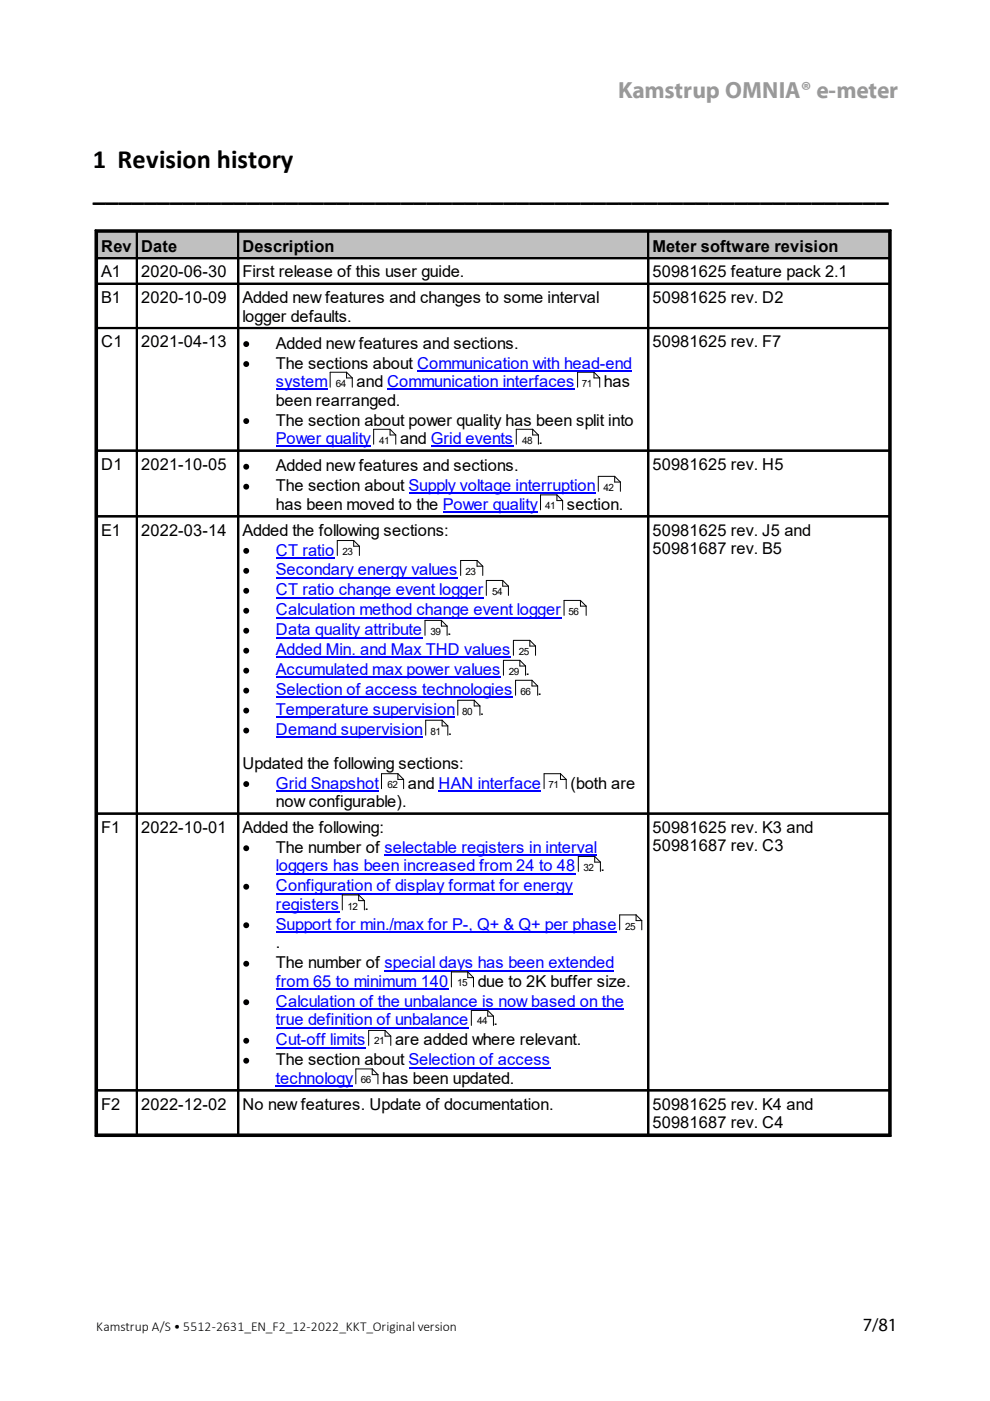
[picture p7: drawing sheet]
<svg xmlns="http://www.w3.org/2000/svg" width="210mm" height="297mm" viewBox="0 0 210 297" stroke-linecap="round" stroke-linejoin="round" font-family="sans-serif">
<defs><g id="words">
<g font-size="5.6">
<text x="19.7" y="35.5">1 Revision history</text>
<text x="19.7" y="42.3">______________________________________________________________</text>
</g>
<text font-size="5" fill="#999" x="131.1" y="20.9">Kamstrup OMNIA® e-meter</text>
<text font-size="3.9" x="182.9" y="282.1">7/81</text>
<g font-size="3.5">
<text x="21.5" y="53.4">Rev</text>
<text x="29.9" y="53.4">Date</text>
<text x="51.4" y="53.4">Description</text>
<text x="138.3" y="53.4">Meter software revision</text>
<text x="21.5" y="58.8">A1</text>
<text x="29.9" y="58.8">2020-06-30</text>
<text x="51.4" y="58.8">First release of this user guide.</text>
<text x="138.3" y="58.8">50981625 feature pack 2.1</text>
<text x="21.5" y="64.3">B1</text>
<text x="29.9" y="64.3">2020-10-09</text>
<text x="51.4" y="64.3">Added new features and changes to some interval</text>
<text x="138.3" y="64.3">50981625 rev. D2</text>
<text x="51.4" y="68.2">logger defaults.</text>
<text x="21.5" y="73.6">C1</text>
<text x="29.9" y="73.6">2021-04-13</text>
<text x="51.4" y="73.9">·</text>
<text x="58.5" y="73.9">Added new features and sections.</text>
<text x="138.3" y="73.6">50981625 rev. F7</text>
<text x="51.4" y="78.2">·</text>
<text x="58.5" y="78.2">The sections about Communication with head-end</text>
<text x="75.6" y="82.1">and Communication interfaces</text>
<text x="128.1" y="82.1">has</text>
<text x="58.5" y="86">been rearranged.</text>
<text x="51.4" y="90.3">·</text>
<text x="58.5" y="90.3">The section about power quality has been split into</text>
<text x="84.8" y="94.2">and Grid events</text>
<text x="114.1" y="94.2">.</text>
<text x="21.5" y="99.6">D1</text>
<text x="29.9" y="99.6">2021-10-05</text>
<text x="51.4" y="99.9">·</text>
<text x="58.5" y="99.9">Added new features and sections.</text>
<text x="138.3" y="99.6">50981625 rev. H5</text>
<text x="51.4" y="104.2">·</text>
<text x="58.5" y="104.2">The section about Supply voltage interruption</text>
<text x="21.5" y="113.5">E1</text>
<text x="29.9" y="113.5">2022-03-14</text>
<text x="51.4" y="113.5">Added the following sections:</text>
<text x="58.5" y="108.1">has been moved to the Power quality</text>
<text x="120.2" y="108.1">section.</text>
<text x="138.3" y="113.5">50981625 rev. J5 and</text>
<text x="51.4" y="117.8">·</text>
<text x="138.3" y="117.5">50981687 rev. B5</text>
<text x="51.4" y="122">·</text>
<text x="51.4" y="126.2">·</text>
<text x="51.4" y="130.5">·</text>
<text x="51.4" y="134.7">·</text>
<text x="94.8" y="134.7">.</text>
<text x="51.4" y="138.9">·</text>
<text x="51.4" y="143.2">·</text>
<text x="111.4" y="143.2">.</text>
<text x="51.4" y="147.4">·</text>
<text x="114" y="147.4">.</text>
<text x="51.4" y="151.6">·</text>
<text x="51.4" y="155.9">·</text>
<text x="94.9" y="155.9">.</text>
<text x="101.8" y="151.6">.</text>
<text x="51.4" y="163">Updated the following sections:</text>
<text x="51.4" y="167.2">·</text>
<text x="86.5" y="167.2">and HAN interface</text>
<text x="121" y="167.2">(both are</text>
<text x="58.5" y="171.1">now configurable).</text>
<text x="21.5" y="176.6">F1</text>
<text x="29.9" y="176.6">2022-10-01</text>
<text x="51.4" y="176.6">Added the following:</text>
<text x="138.3" y="176.6">50981625 rev. K3 and</text>
<text x="51.4" y="180.8">·</text>
<text x="58.5" y="180.8">The number of selectable registers in interval</text>
<text x="127.3" y="184.8">.</text>
<text x="138.3" y="180.5">50981687 rev. C3</text>
<text x="51.4" y="189">·</text>
<text x="51.4" y="197.2">·</text>
<text x="77.3" y="192.9">.</text>
<text x="58.5" y="201.1">.</text>
<text x="51.4" y="205.3">·</text>
<text x="58.5" y="205.3">The number of special days has been extended</text>
<text x="101.3" y="209.2">due to 2K buffer size.</text>
<text x="51.4" y="213.5">·</text>
<text x="51.4" y="221.6">·</text>
<text x="83.8" y="221.6">are added where relevant.</text>
<text x="104.6" y="217.4">.</text>
<text x="51.4" y="225.9">·</text>
<text x="58.5" y="225.9">The section about Selection of access</text>
<text x="81" y="229.8">has been updated.</text>
<text x="21.5" y="235.3">F2</text>
<text x="29.9" y="235.3">2022-12-02</text>
<text x="51.4" y="235.3">No new features. Update of documentation.</text>
<text x="138.3" y="235.3">50981625 rev. K4 and</text>
<text x="138.3" y="239.2">50981687 rev. C4</text>
</g>
<g font-size="3.5" fill="#00f">
<text x="58.5" y="82.1">system</text>
<text x="58.5" y="94.2">Power quality</text>
<text x="58.5" y="117.8">CT ratio</text>
<text x="58.5" y="122">Secondary energy values</text>
<text x="58.5" y="126.2">CT ratio change event logger</text>
<text x="58.5" y="130.5">Calculation method change event logger</text>
<text x="58.5" y="134.7">Data quality attribute</text>
<text x="58.5" y="138.9">Added Min. and Max THD values</text>
<text x="58.5" y="143.2">Accumulated max power values</text>
<text x="58.5" y="147.4">Selection of access technologies</text>
<text x="58.5" y="151.6">Temperature supervision</text>
<text x="58.5" y="155.9">Demand supervision</text>
<text x="58.5" y="167.2">Grid Snapshot</text>
<text x="58.5" y="184.8">loggers has been increased from 24 to 48</text>
<text x="58.5" y="189">Configuration of display format for energy</text>
<text x="58.5" y="192.9">registers</text>
<text x="58.5" y="197.2">Support for min./max for P-, Q+ &amp; Q+ per phase</text>
<text x="58.5" y="209.2">from 65 to minimum 140</text>
<text x="58.5" y="213.5">Calculation of the unbalance is now based on the</text>
<text x="58.5" y="217.4">true definition of unbalance</text>
<text x="58.5" y="221.6">Cut-off limits</text>
<text x="58.5" y="229.8">technology</text>
</g>
<text font-size="2.9" x="20.4" y="282.1">Kamstrup A/S • 5512-2631_EN_F2_12-2022_KKT_Original version</text>
<g font-size="2.1">
<text x="71.2" y="82.2">64</text>
<text x="123.4" y="82.2">71</text>
<text x="80.4" y="94.1">41</text>
<text x="110.7" y="94.1">48</text>
<text x="115.6" y="107.9">41</text>
<text x="128" y="104">42</text>
<text x="72.6" y="117.8">23</text>
<text x="98.7" y="122">23</text>
<text x="104.3" y="126.2">54</text>
<text x="120.6" y="130.5">56</text>
<text x="91.3" y="134.7">39</text>
<text x="107.9" y="143.2">29</text>
<text x="110" y="138.9">25</text>
<text x="110.3" y="147.4">66</text>
<text x="91.3" y="155.8">81</text>
<text x="98" y="151.6">80</text>
<text x="82.1" y="167.1">62</text>
<text x="116.3" y="167.1">71</text>
<text x="123.7" y="184.8">32</text>
<text x="73.7" y="192.9">12</text>
<text x="132.5" y="197.1">25</text>
<text x="96.9" y="209.1">15</text>
<text x="79.3" y="221.4">21</text>
<text x="101.2" y="217.2">44</text>
<text x="76.5" y="229.5">66</text>
</g>
</g></defs>
<path d="M20.3 48.8h168.5v192h-168.5z" fill="none" stroke="#000" stroke-width=".45"/>
<path d="M20.9 49.4h8v5.2h-8z" fill="#c0c0c0"/>
<path d="M20.6 49.1h8.4v5.6h-8.4z" fill="none" stroke="#000" stroke-width=".45"/>
<path d="M29.3 49.4h21v5.2h-21z" fill="#c0c0c0"/>
<path d="M29 49.1h21.5v5.6h-21.5z" fill="none" stroke="#000" stroke-width=".45"/>
<path d="M50.8 49.4h86.5v5.2h-86.5z" fill="#c0c0c0"/>
<path d="M50.5 49.1h86.9v5.6h-86.9z" fill="none" stroke="#000" stroke-width=".45"/>
<path d="M137.7 49.4h50.7v5.2h-50.7z" fill="#c0c0c0"/>
<path d="M29 54.7v40.9M50.5 54.7v40.9M188.5 54.7h-167.9v40.9h167.9v-46.5h-51.1v46.5M20.6 60.2h167.9M20.6 69.5h167.9" fill="none" stroke="#000" stroke-width=".45"/>
<path d="M88.4 78.6h45.6M58.5 82.6h10.9M58.5 94.6h20.1M82.1 82.6h39.8M91.3 94.6h17.6" fill="none" stroke="#00f" stroke-width=".3"/>
<g fill="none" stroke="#000" stroke-width=".21">
<path d="M73.5 78.9h-3.5v3.2M73.5 78.9l1.2 1.2M73.5 78.9v1.2h1.2M125.9 78.9h-3.4v3.2M125.9 78.9v1.2h1.3M125.9 78.9l1.3 1.2M74.7 80.1v2M82.7 91h-3.5v3.2M82.7 91l1.2 1.2M82.7 91v1.2h1.2M83.9 92.2v2M112.9 91h-3.4v3.2"/>
<path d="M112.9 91v1.2h1.2M112.9 91l1.2 1.2M114.1 92.2v2M127.2 80.1v2"/>
</g>
<path d="M21.5 96.5h4.4v3.7h-4.4z" fill="#fff"/>
<path d="M20.6 95.6h8.4v13.9h-8.4z" fill="none" stroke="#000" stroke-width=".45"/>
<path d="M29.9 96.5h18v3.7h-18z" fill="#fff"/>
<path d="M29 95.6h108.4v13.9h-108.4zM50.5 95.6v13.9" fill="none" stroke="#000" stroke-width=".45"/>
<path d="M86.6 104.6h39.6M93.9 108.6h20.1" fill="none" stroke="#00f" stroke-width=".3"/>
<path d="M118.1 104.9h-3.5v3.2M118.1 104.9l1.2 1.2M118.1 104.9v1.2h1.2M119.3 106.1v2M130.3 101h-3.5v3.2M130.3 101l1.2 1.2M130.3 101v1.2h1.2M131.5 102.2v2" fill="none" stroke="#000" stroke-width=".21"/>
<path d="M138.3 96.5h27.7v3.7h-27.7z" fill="#fff"/>
<path d="M137.4 95.6h51.1v13.9h-51.1z" fill="none" stroke="#000" stroke-width=".45"/>
<path d="M21.5 110.4h4.1v3.7h-4.1z" fill="#fff"/>
<path d="M20.6 109.5h8.4v63h-8.4z" fill="none" stroke="#000" stroke-width=".45"/>
<path d="M29.9 110.4h18v3.7h-18z" fill="#fff"/>
<path d="M29 109.5h108.4v63h-108.4zM50.5 109.5v63" fill="none" stroke="#000" stroke-width=".45"/>
<path d="M58.5 118.2h12.4M58.5 122.5h38.6M58.5 126.7h44M58.5 130.9h60.5M58.5 135.2h31M58.5 139.4h49.8M58.5 143.6h47.6M58.5 147.9h50.2M58.5 152.1h38M58.5 156.3h31.2M58.5 167.7h21.8M93 167.7h21.8" fill="none" stroke="#00f" stroke-width=".3"/>
<g fill="none" stroke="#000" stroke-width=".21">
<path d="M75 114.6h-3.5v3.2M75 114.6l1.2 1.2M75 114.6v1.2h1.2M76.2 115.8v2M101.1 118.8h-3.4v3.2M101.1 118.8l1.3 1.2M101.1 118.8v1.2h1.3M93.6 131.5h-3.5v3.2M93.6 131.5l1.2 1.2M93.6 131.5v1.2h1.2M94.8 132.7v2M102.4 120v2"/>
<path d="M106.6 123.1h-3.5v3.1M106.6 123.1l1.2 1.2M106.6 123.1v1.2h1.2M107.8 124.3v1.9M112.3 135.8h-3.4v3.1M112.3 135.8l1.2 1.2M112.3 135.8v1.2h1.2M113.5 137v1.9M123.1 127.3h-3.5v3.2M123.1 127.3l1.2 1.2M123.1 127.3v1.2h1.2M124.3 128.5v2"/>
<path d="M93.7 152.7h-3.4v3.2M93.7 152.7l1.2 1.2M93.7 152.7v1.2h1.2M94.9 153.9v2M100.5 148.5h-3.4v3.1M100.5 148.5l1.3 1.2M100.5 148.5v1.2h1.3M101.8 149.7v1.9M110.2 140h-3.5v3.2M110.2 140l1.2 1.2M110.2 140v1.2h1.2M111.4 141.2v2"/>
<path d="M112.8 144.2h-3.5v3.2M112.8 144.2l1.2 1.2M112.8 144.2v1.2h1.2M114 145.4v2M84.4 164h-3.5v3.2M84.4 164l1.2 1.3M84.4 164v1.3h1.2M85.6 165.3v1.9M118.8 164h-3.4v3.2M118.8 164v1.3h1.2M118.8 164l1.2 1.3M120 165.3v1.9"/>
</g>
<g fill="#fff">
<path d="M138.3 110.4h33.5v3.7h-33.5z"/>
<path d="M138.3 114.3h27.4v3.8h-27.4z"/>
</g>
<path d="M137.4 109.5h51.1v63h-51.1z" fill="none" stroke="#000" stroke-width=".45"/>
<path d="M21.5 173.4h3.9v3.8h-3.9z" fill="#fff"/>
<path d="M20.6 172.5h8.4v58.7h-8.4z" fill="none" stroke="#000" stroke-width=".45"/>
<path d="M29.9 173.4h18v3.8h-18z" fill="#fff"/>
<path d="M29 172.5h108.4v58.7h-108.4zM50.5 172.5v58.7" fill="none" stroke="#000" stroke-width=".45"/>
<path d="M58.5 185.2h63.5M58.5 189.4h62.9M58.5 193.4h13.5M58.5 197.6h72.3M81.5 181.3h45M58.5 209.7h36.6M58.5 213.9h73.8M58.5 217.9h40.8M81.5 205.8h48.7M58.5 222.1h19.1M58.5 230.3h16.3M86.6 226.3h30.1" fill="none" stroke="#00f" stroke-width=".3"/>
<g fill="none" stroke="#000" stroke-width=".21">
<path d="M76 189.7h-3.4v3.2M76 189.7l1.3 1.3M76 189.7v1.3h1.3M77.3 191v1.9M126.1 181.6h-3.5v3.2M126.1 181.6l1.2 1.2M126.1 181.6v1.2h1.2M127.3 182.8v2M134.9 194h-3.5v3.2M134.9 194l1.2 1.2M134.9 194v1.2h1.2M136.1 195.2v2"/>
<path d="M81.6 218.5h-3.4v3.1M81.6 218.5l1.3 1.2M81.6 218.5v1.2h1.3M82.9 219.7v1.9M99.2 206.1h-3.5v3.1M99.2 206.1l1.2 1.2M99.2 206.1v1.2h1.2M100.4 207.3v1.9M103.4 214.2h-3.5v3.2M103.4 214.2l1.2 1.2M103.4 214.2v1.2h1.2M104.6 215.4v2"/>
<path d="M78.9 226.6h-3.5v3.2M78.9 226.6l1.2 1.2M78.9 226.6v1.2h1.2M80.1 227.8v2"/>
</g>
<g fill="#fff">
<path d="M138.3 173.4h33.9v3.8h-33.9z"/>
<path d="M138.3 177.3h27.7v3.8h-27.7z"/>
</g>
<path d="M137.4 172.5h51.1v58.7h-51.1z" fill="none" stroke="#000" stroke-width=".45"/>
<path d="M21.5 232.1h3.9v3.8h-3.9z" fill="#fff"/>
<path d="M20.6 231.2h8.4v9.3h-8.4z" fill="none" stroke="#000" stroke-width=".45"/>
<path d="M29.9 232.1h18v3.8h-18z" fill="#fff"/>
<path d="M29 231.2h108.4v9.3h-108.4zM50.5 231.2v9.3" fill="none" stroke="#000" stroke-width=".45"/>
<g fill="#fff">
<path d="M138.3 232.1h33.9v3.8h-33.9z"/>
<path d="M138.3 236h27.7v3.8h-27.7z"/>
</g>
<path d="M137.4 231.2h51.1v9.3h-51.1z" fill="none" stroke="#000" stroke-width=".45"/>
<use href="#words"/>
</svg>
